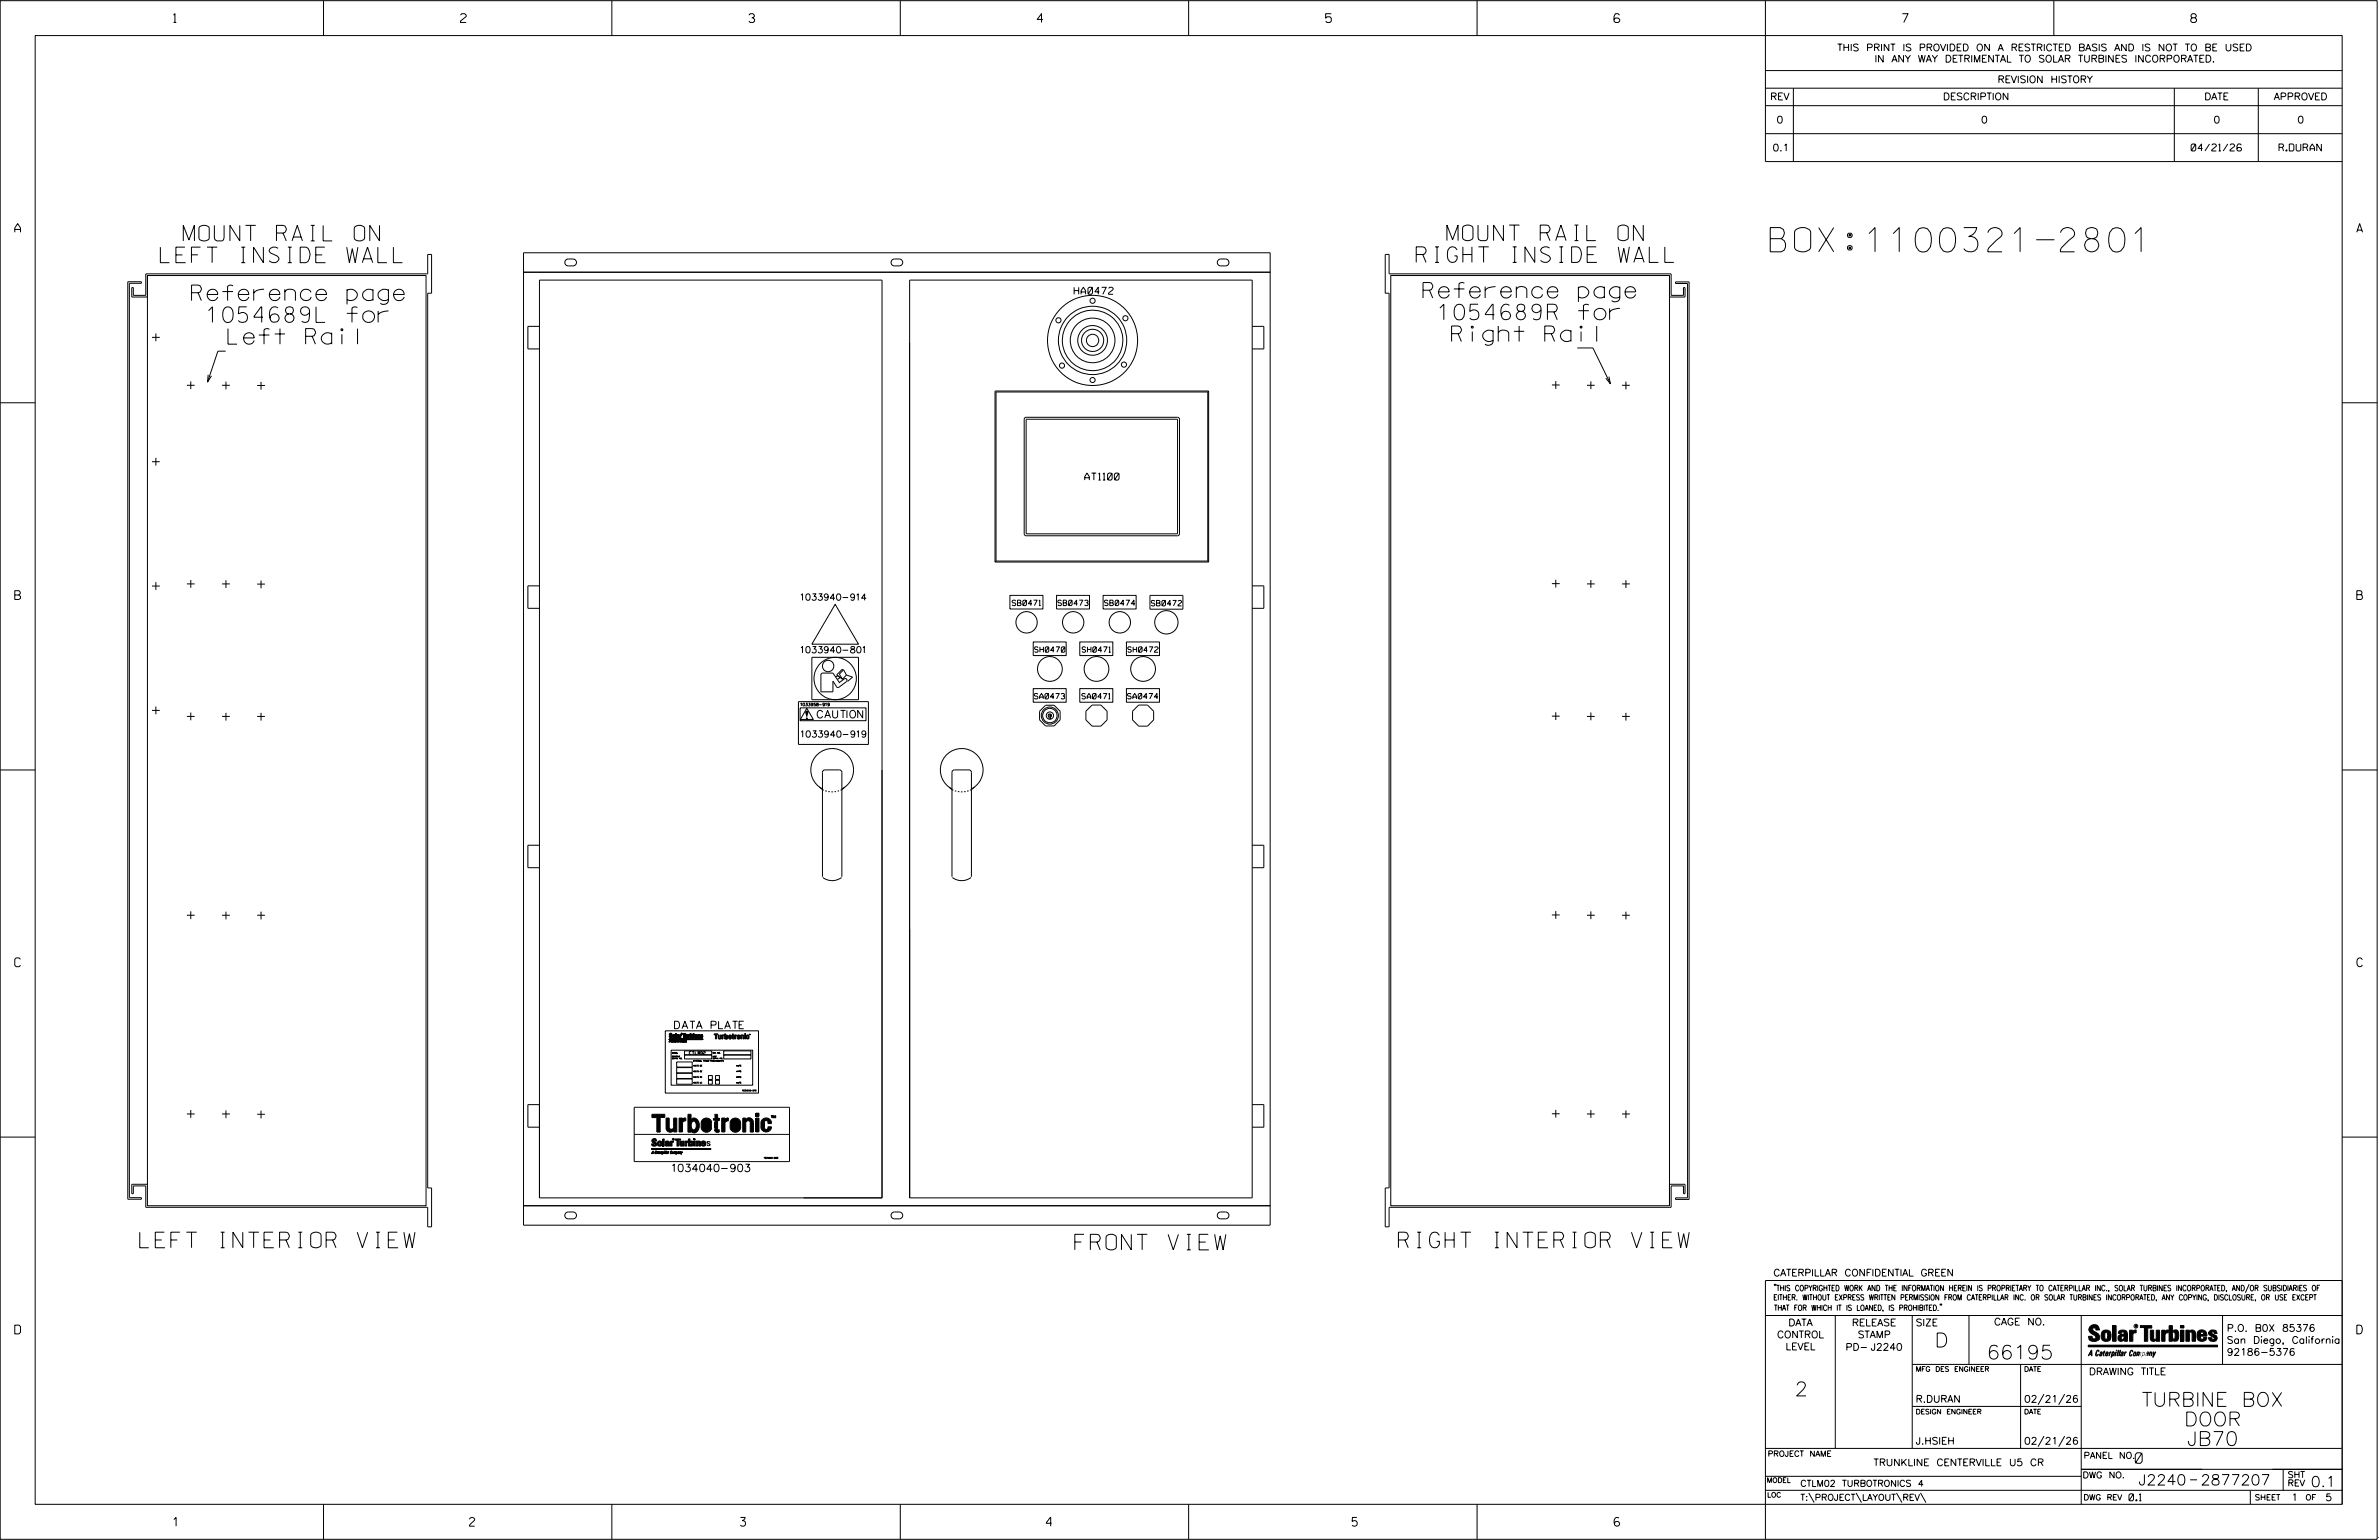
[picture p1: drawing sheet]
<svg xmlns="http://www.w3.org/2000/svg" width="864mm" height="559mm" viewBox="0 0 864 559" stroke-linecap="round" stroke-linejoin="round" font-family="sans-serif">
<defs><g id="words">
<text font-size="8.8" x="642.6" y="91.4">BOX:1100321-2801</text>
<g font-size="5.6">
<text x="66.5" y="87.4">MOUNT RAIL ON</text>
<text x="525.3" y="87.3">MOUNT RAIL ON</text>
<text x="58.2" y="95.3">LEFT INSIDE WALL</text>
<text x="514.1" y="95.2">RIGHT INSIDE WALL</text>
<text x="69.5" y="109.1">Reference page</text>
<text x="516.6" y="108.1">Reference page</text>
<text x="75.2" y="117">1054689L for</text>
<text x="522.3" y="116">1054689R for</text>
<text x="82.8" y="124.9">Left Rail</text>
<text x="527" y="123.9">Right Rail</text>
<text x="50.7" y="452.8">LEFT INTERIOR VIEW</text>
<text x="390.2" y="453.5">FRONT VIEW</text>
<text x="507.7" y="452.8">RIGHT INTERIOR VIEW</text>
</g>
<g font-size="5.1">
<text x="702.3" y="488.8">D</text>
<text x="721.2" y="493.2">66195</text>
<text x="651.5" y="506.5">2</text>
<text x="777.5" y="510.3">TURBINE BOX</text>
<text x="792.8" y="517.4">DOOR</text>
<text x="793.9" y="524.5">JB70</text>
</g>
<g font-size="3.8">
<text x="775.1" y="531">0</text>
<text x="776.3" y="538.9">J2240</text>
<text x="798.8" y="538.9">2877207</text>
<text x="838.8" y="539.5">0.1</text>
</g>
<g font-size="3.2">
<text x="63" y="8.2">1</text>
<text x="167.2" y="8.2">2</text>
<text x="271.8" y="8.2">3</text>
<text x="376.5" y="8.2">4</text>
<text x="481.2" y="8.2">5</text>
<text x="690.6" y="8.2">7</text>
<text x="795.3" y="8.2">8</text>
<text x="5.4" y="84.3">A</text>
<text x="855.5" y="84.3">A</text>
<text x="5.4" y="217.5">B</text>
<text x="855.6" y="217.5">B</text>
<text x="5.4" y="350.8">C</text>
<text x="855.6" y="350.8">C</text>
<text x="5.4" y="484">D</text>
<text x="855.6" y="484">D</text>
<text x="62.8" y="553.8">1</text>
<text x="170.4" y="553.8">2</text>
<text x="268.8" y="553.8">3</text>
<text x="379.8" y="553.8">4</text>
<text x="490.8" y="553.8">5</text>
<text x="585.9" y="553.8">6</text>
</g>
<g font-size="2.7">
<text x="296.7" y="260.5">CAUTION</text>
<text x="244.9" y="373.3">DATA PLATE</text>
<text x="244.1" y="425.2">1034040-903</text>
</g>
<g font-size="2.5">
<text x="666.9" y="18.5">THIS PRINT IS PROVIDED ON A RESTRICTED BASIS AND IS NOT TO BE USED</text>
<text x="680.5" y="22.6">IN ANY WAY DETRIMENTAL TO SOLAR TURBINES INCORPORATED.</text>
<text x="725.1" y="30">REVISION HISTORY</text>
<text x="642.6" y="36.3">REV</text>
<text x="705.3" y="36.3">DESCRIPTION</text>
<text x="800.2" y="36.3">DATE</text>
<text x="825.4" y="36.3">APPROVED</text>
<text x="644.9" y="44.7">0</text>
<text x="719.1" y="44.7">0</text>
<text x="803.5" y="44.7">0</text>
<text x="834" y="44.7">0</text>
<text x="643.5" y="54.8">0.1</text>
<text x="795.4" y="54.8">04/21/26</text>
<text x="827.3" y="54.8">R.DURAN</text>
<text x="389.9" y="106.8">HA0472</text>
<text x="393.8" y="174.2">AT1100</text>
<text x="643.8" y="463">CATERPILLAR CONFIDENTIAL GREEN</text>
<text x="645.1" y="485.5">CONTROL</text>
<text x="649.2" y="481.1">DATA</text>
<text x="672.3" y="481.1">RELEASE</text>
<text x="674.4" y="485.5">STAMP</text>
<text x="695.4" y="481.1">SIZE</text>
<text x="723.8" y="480.8">CAGE NO.</text>
<text x="808.4" y="483.1">P.O. B0X 85376</text>
<text x="648.2" y="489.8">LEVEL</text>
<text x="669.9" y="490">PD- J2240</text>
<text x="808.4" y="487.5">San Diego, California</text>
<text x="808.4" y="491.8">92186-5376</text>
<text x="758.3" y="498.9">DRAWING TITLE</text>
<text x="695.4" y="508.9">R.DURAN</text>
<text x="734.8" y="508.9">02/21/26</text>
<text x="695.4" y="524.1">J.HSIEH</text>
<text x="734.8" y="524.1">02/21/26</text>
<text x="680.1" y="531.9">TRUNKLINE CENTERVILLE U5 CR</text>
<text x="772.8" y="544.6">0.1</text>
<text x="831.8" y="544.6">1</text>
<text x="844.1" y="544.6">5</text>
</g>
<g font-size="2.3">
<text x="290.8" y="217.8">1033940-914</text>
<text x="290.8" y="236.9">1033940-801</text>
<text x="290.8" y="267.5">1033940-919</text>
<text x="756.4" y="529.2">PANEL NO.</text>
<text x="653.5" y="539.4">CTLM02 TURBOTRONICS 4</text>
<text x="756" y="536.3">DWG NO.</text>
<text x="830.4" y="539.3">REV</text>
<text x="830.4" y="536.2">SHT</text>
<text x="653.5" y="544.5">T:\PROJECT\LAYOUT\REV\</text>
</g>
<g font-size="2">
<text x="367.4" y="219.8">SB0471</text>
<text x="384" y="219.8">SB0473</text>
<text x="400.9" y="219.8">SB0474</text>
<text x="417.9" y="219.8">SB0472</text>
<text x="375.6" y="236.7">SH0470</text>
<text x="392.8" y="236.7">SH0471</text>
<text x="409.4" y="236.7">SH0472</text>
<text x="375.5" y="253.6">SA0473</text>
<text x="392.7" y="253.6">SA0471</text>
<text x="409.3" y="253.6">SA0474</text>
<text x="643.8" y="468.4">&quot;THIS COPYRIGHTED WORK AND THE INFORMATION HEREIN IS PROPRIETARY TO CATERPILLAR INC., SOLAR TURBINES INCORPORATED, AND/OR SUBSIDIARIES OF</text>
<text x="643.8" y="471.8">EITHER. WITHOUT EXPRESS WRITTEN PERMISSION FROM CATERPILLAR INC. OR SOLAR TURBINES INCORPORATED, ANY COPYING, DISCLOSURE, OR USE EXCEPT</text>
<text x="644" y="475.6">THAT FOR WHICH IT IS LOANED, IS PROHIBITED.&quot;</text>
<text x="641.7" y="528.5">PROJECT NAME</text>
<text x="756.3" y="544.3">DWG REV</text>
<text x="818.5" y="544.3">SHEET</text>
<text x="836.9" y="544.3">OF</text>
</g>
<g font-size="1.8">
<text x="695.4" y="497.6">MFG DES ENGINEER</text>
<text x="734.8" y="497.6">DATE</text>
<text x="695.4" y="513.1">DESIGN ENGINEER</text>
<text x="734.8" y="513.1">DATE</text>
<text x="641.3" y="538">MODEL</text>
<text x="641.5" y="543.3">LOC</text>
</g>
<text font-size="1.1" x="250.2" y="382.6">CTLM02</text>
<text font-size="1" x="290.6" y="256.2">1033958-919</text>
<text font-size=".9" x="775.1" y="481.7">R</text>
<g font-size=".5">
<text x="269.3" y="396">1034040-916</text>
<text x="277.2" y="420.4">1034040-903</text>
</g>
<g font-size=".4">
<text x="244" y="382.3">MODEL</text>
<text x="258.7" y="382.3">S.O. NO.</text>
<text x="258.7" y="383.5">UNIT</text>
<text x="244" y="384.3">SERIAL NO.</text>
<text x="251.7" y="385.2">EXTERNAL POWER REQUIREMENTS</text>
<text x="251.7" y="389">VOLTS DC</text>
<text x="258.7" y="384.3">SERIAL NO.</text>
<text x="267.3" y="389">AMPS</text>
<text x="251.7" y="391">VOLTS AC</text>
<text x="267.3" y="391">AMPS</text>
</g>
</g></defs>
<g fill="none" stroke="#000" stroke-width=".36">
<path d="M.1 .2h862.8v558.4h-862.8zM12.8 12.9h837.4v533h-837.4zM117.4 .2v12.7M222.1 .2v12.7M326.8 .2v12.7M431.5 .2v12.7M536.2 .2v12.7M587.9 5.5l-.5-.5h-1l-.5 1v1.7l.5 .4h1l.6-.4v-.6l-.6-.5h-1l-.5 .5M640.9 .2v58.4h209.3M745.6 .2v12.7M640.9 25.6h209.3M640.9 32h209.3"/>
<path d="M640.9 38.3h209.3M651 32v26.6M789.3 32v26.6M819.8 32v26.6M640.9 48.5h209.3M53.5 100h101.2v337.5h-101.2zM53.5 100v7.8h-5.7v-3.4h.6v2.8h4.5v-7.8h102.4v-7.1h1.4v14.1h-1.4v324.7h1.4v14.1h-1.4v-7.1h-102.4v-7.8h-4.5v2.8h-.6v-3.4h5.7M190 98.8h271.1v338.7h-271.1zM190 91.7h271.1v7.1h-271.1zM205.5 94.2l2.5-.2a1.25 1.25 0 0 1 1.3 1.2 1.25 1.25 0 0 1-1.3 1.3h-1.7a1.26 1.26 0 0 1-1.2-.9 1.26 1.26 0 0 1 .4-1.4zM324 94.2l2.4-.2a1.25 1.25 0 0 1 1.3 1.2 1.25 1.25 0 0 1-1.3 1.3h-1.7a1.26 1.26 0 0 1-1.2-.9 1.26 1.26 0 0 1 .5-1.4zM442.4 94.2l2.5-.2a1.25 1.25 0 0 1 1.2 1.2 1.25 1.25 0 0 1-1.2 1.3h-1.8a1.25 1.25 0 0 1-1.2-.9 1.25 1.25 0 0 1 .5-1.4z"/>
<path d="M504.9 100h101.1v337.5h-101.1zM46.4 102.2h4.9v.6h-4.3v331.8h4.3v.6h-4.9zM195.8 118.4h-4.2v8.2h4.2M195.8 101.6h124.4v333.1h-124.4zM330.2 101.6h124.4v333.1h-124.4zM454.6 118.4h4.2v8.2h-4.2M606 107.8h5.7v-3.4h-.6v2.8h-4.5v-7.8h-102.3v-7.1h-1.5v14.1h1.5v324.7h-1.5v14.1h1.5v-7.1h102.3v-7.8h4.5v2.8h.6v-3.4h-5.7v7.8M608.2 102.3h5v332.9h-5v-.5h4.4v-331.8h-4.4zM55.2 122.4h2.8M56.6 121v2.8M67.8 139.8h2.9M69.3 138.4v2.8"/>
<path d="M75.6 136l-.2 2.6 1.4-2.2M80.6 139.8h2.8M81.9 127.4h-2.8l-3.7 11.2M82 138.5v2.8M93.3 139.9h2.9M94.8 138.6v2.8M563.4 139.7h2.8M564.8 138.3v2.8M576.1 139.8h2.8M577.5 138.4v2.8M578.2 126.3l6.4 12.9M584.1 136.7l.5 2.5-1.7-2"/>
<path d="M588.8 139.8h2.8M590.2 138.5v2.8M.1 146.2h12.7M372 151.6l.5-.2h55l.5 .2 .2 .5v41.6l-.2 .5-.5 .2h-55l-.5-.2-.2-.5v-41.6zM372.5 152.1h55v41.6h-55zM438.4 142.2v61.4M438.4 142.2h-76.8v61.4M438.7 141.9l-.3 .3M438.7 141.9v62M438.7 141.9h-77.5v62M850.2 146.2h12.7M55.2 167.5h2.8"/>
<path d="M56.6 166.1v2.8M55.2 212.7h2.8M56.6 211.2v2.9M67.8 211.9h2.9M69.3 210.5v2.8M80.6 211.9h2.8M82 210.5v2.9M93.3 211.9h2.9M94.8 210.6v2.9M195.8 212.6h-4.2v8.1h4.2M303.2 219.3l8.4 14.5h-16.9zM361.2 203.9h77.5"/>
<path d="M361.6 203.6l-.4 .3M361.6 203.6h76.8M366.6 216h12v5h-12zM383.5 216h12v5h-12zM400.4 216h12v5h-12zM417.4 216h12v5.1h-12zM438.4 203.6l.3 .3M454.6 212.6h4.2v8.1h-4.2M563.4 211.8h2.8M564.8 210.4v2.8M576.1 211.9h2.8M577.5 210.5v2.8"/>
<path d="M588.8 211.9h2.8M590.2 210.5v2.9M294.7 238.5h16.9v15.4h-16.9zM375.1 232.9h11.9v5h-11.9zM392 232.9h12v5h-12zM408.9 232.9h12v5h-12zM55.2 257.8h2.8M56.6 256.4v2.8M67.8 260h2.9M69.3 258.6v2.8M80.6 260h2.8M82 258.7v2.8"/>
<path d="M93.3 260h2.9M94.8 258.7v2.8M289.8 254.6h25.4v15.5h-25.4zM290.4 256.9h24v4.6h-24zM292.9 257l2.3 4.1h-4.7zM293.3 258.6l-.8 .5M303.4 245.5l.7-.3 .9 .7-1 .6M304.7 247.6l1.6-1.1a.64 .64 0 0 1 1-.1 .64 .64 0 0 1-.1 1l-3.1 2.1-1.7-2.3v3.8h-4.4v-6l.4-.7 4-.1 2.4 3.7M305.8 246.5l.4 .1M306.1 243.2l-.3-.4-2.1 2.1 2.1 1.6M307.3 244.9l-1.1-1.9-1.5 1.6 1.1 1.9M307.3 244.9l2.2 .8-1.8 1.6"/>
<path d="M307.3 244.9l-1.5 1.6M375.1 249.9h11.9v4.9h-11.9zM380.9 259.1v1.8M381.4 259.1v1.8M392 249.9h12v4.9h-12zM408.9 249.9h12v4.9h-12zM563.4 259.9h2.8M564.8 258.4v2.9M576.1 260h2.8M577.5 258.6v2.8M588.8 260h2.8M590.2 258.7v2.8"/>
<path d="M.1 279.4h12.7M292.7 260.7v.1M292.8 260.6l.3 .2M292.8 260.7l.1 .1M292.8 260.7v.1M292.9 260.6l-.2 .2M292.9 260.6v.1M292.9 260.6h.1M292.9 260.6l-.1 .2-.1-.1 .2 .1M292.9 260.6l-.2 .1M293 260.6l.1 .1M293 260.8h.1"/>
<path d="M293.1 260.6l-.3 .2 .3-.2M293.1 260.7h.1M293.1 260.6h.1M293.1 260.7l-.1 .1M293.1 260.7l-.2 .1M380.9 260.2a.64 .64 0 0 1-.3-.9 .64 .64 0 0 1 1 0 .64 .64 0 0 1-.2 .9M850.2 279.4h12.7M297.5 285.6l1.5 1.1M299.6 286.9l.5 .2M300.7 287.2l.5 .1M301.8 287.3h.6M303.5 287.2l-.6 .1"/>
<path d="M304.6 286.9l-.5 .2M305.6 286.3a7.8 7.8 0 0 0 2.5-11.8 7.8 7.8 0 0 0-12 0 7.8 7.8 0 0 0 2.5 11.8M306.7 285.6l-1.6 1.1M344.5 285.6l1.6 1.1M346.6 286.9l.5 .2M347.7 287.2l.6 .1M348.8 287.3h.6M350.5 287.2l-.5 .1M351.6 286.9l-.6 .2M352.6 286.3a7.8 7.8 0 0 0 2.5-11.8 7.8 7.8 0 0 0-12 0 7.8 7.8 0 0 0 2.5 11.8M353.7 285.6l-1.6 1.1M195.8 306.7h-4.2v8.2h4.2"/>
<path d="M298.6 318.1v-37.9l.2-.6 .6-.2h5.3l.7 .2 .2 .6v37.9M298.7 318.4a5.6 5.6 0 0 0 6.8 0M345.6 318.1v-37.9l.2-.6 .7-.2h5.3l.6 .2 .2 .6v37.9M345.7 318.4a5.6 5.6 0 0 0 6.8 0M454.6 306.7h4.2v8.2h-4.2M67.8 332.1h2.9M69.3 330.7v2.8M80.6 332.1h2.8M82 330.8v2.8M93.3 332.1h2.9M94.8 330.8v2.8M563.4 332h2.8"/>
<path d="M564.8 330.6v2.8M576.1 332.1h2.8M577.5 330.7v2.8M588.8 332.1h2.8M590.2 330.8v2.8M241.5 374.1h33.8v22.5h-33.8zM242.9 377l12.2 .2zM242.9 377.1h12.2M243.1 375.1h.8l.1 .3-.5-.2-.2 .2 .6 .4-.1 .6-.8-.1-.1-.3 .6 .3 .1-.2-.6-.5zM243.1 377.5l.1 .6h-.3zM243.2 377.6l-.2 .3zM243.2 377.5v.5h-.3z"/>
<path d="M243.2 377.5l-.2 .4zM244.1 378h.1M244.2 377.9h.1M244 377.7l.1 .4h-.2zM244.4 377.6l-.1 .5zM244.4 377.6v.4zM244.6 376.5l.5-.6-.1-.3-.4-.2 .2 .5-.3 .5v-.9l.5 .1v.4l-.1 .4-.4 .2M244.5 377.9h.1M244.6 377.8h.1M244.6 377.7v.4zM244.9 377.7l-.1 .4zM244.9 377.6l-.1 .4z"/>
<path d="M245.1 377.7l.2 .3-.3 .2zM245.1 377.8v.3zM245.2 377.6l.2 .3-.4 .3zM245.2 375.1h.3v1.4h-.3zM245.2 377.8v.2zM245.2 375h.3v1.4h-.3zM245.5 377.7l-.1 .4zM245.5 377.6l-.1 .4zM245.5 377.6h.1M245.6 377.5h.1M245.7 376v.3l.5 .2h-.4l-.1-.4 .6-.2-.3 .3 .1 .2 .2-.2-.3-.1 .3-.3zM245.7 377.5l-.1 .6z"/>
<path d="M245.7 377.5l-.1 .5zM245.9 375.5h.6l.1 .9h-.3v-.8l-.6 .1zM245.9 377.5l-.2 .6zM245.9 377.5l-.1 .5zM246 378l.1-.1zM246 377.9l.2-.1zM246 377.7v.4zM246.1 377.6l-.1 .4zM246.2 375.9v-.2l-.5-.1h.8l.1 .9h-.3v-.6M246.3 377.7l-.1 .4zM246.4 377.6l-.1 .4zM246.8 375.5h.6l-.3 1h-.3z"/>
<path d="M246.8 375.4h.6l-.3 1h-.3zM246.9 377.6l-.1 .5zM246.9 377.5l.2 .1-.2-.1v.5zM247.2 377.8v.3zM247.3 377.7v.3zM247.3 374.9h.2v.3h-.2zM247.3 375v.1M247.4 375l.1 .1M247.5 377.7l.4 .1-.1 .3v-.3l-.4 .3zM247.6 377.6l.3 .1-.1 .3v-.3l-.3 .3zM247.8 375.1h1v.2h-.3v1.2h-.4v-1.2h-.3zM247.8 375h1.1v.2h-.4v1.2h-.3v-1.2h-.4z"/>
<path d="M248 377.7l.2 .2-.3 .3zM248.1 377.8l-.1 .3zM248.1 377.6l.1 .3-.3 .3zM248.1 377.7v.3zM248.3 378l.2-.1zM248.4 377.9l.1-.1zM248.4 377.7l.1 .4h-.2zM248.4 377.6l.1 .4h-.2zM248.7 375.5h.3l.2 .9 .1-.9h.3v1h-.8zM248.7 377.7l.1 .4v-.3l-.2 .3zM248.7 377.6l.1 .4v-.3l-.2 .3zM248.7 375.4h.4l.1 .9 .1-.9h.4v1h-.9z"/>
<path d="M249 377.7l.1 .3 .1-.3-.3 .5zM249 377.6l.1 .4 .2-.4-.3 .6zM249.8 375.5h.6l-.3 1h-.3zM249.8 375.4h.6l-.2 1h-.4zM250.5 375.1h.3v1.4h-.3zM250.5 375h.4v1.4h-.4zM250.8 375.6h.6l-.1 .9-.5-.1v-.3l.3 .2v-.6l-.3 .1zM250.9 375.5l.5 .1-.1 .8-.4-.1v-.2l.2 .1v-.5h-.2zM251.6 375.5h.3v1h-.3zM251.6 375.1l.3 .2zM251.6 375.4h.4v1h-.4zM251.6 375l.4 .2z"/>
<path d="M252.1 375.5l.9 .1v.9h-.3l-.1-.9-.2 .9h-.3zM252.1 375.4l.9 .1v.9h-.3v-.8h-.3v.8h-.3zM253.2 375.6l.4-.1-.1 .8 .6-.1a.53 .53 0 0 1-.8 .3 .53 .53 0 0 1-.1-.9zM253.2 375.6l.4-.2v.9l.5-.2a.53 .53 0 0 1-.8 .3 .53 .53 0 0 1-.1-.8zM253.6 375.5l.4 .1 .1 .5h-.7l.4-.2zM253.6 375.4l.4 .2 .1 .4h-.6l.3-.2zM254.2 375.6h.8l.1 .2-.6-.1 .6 .5a.46 .46 0 0 1-.5 .4 .46 .46 0 0 1-.4-.4l.6 .1zM254.3 375.6l.7-.1 .1 .2h-.5l.5 .5a.46 .46 0 0 1-.4 .3 .46 .46 0 0 1-.5-.4l.6 .1zM259.2 375.1h1.4v.4h-.5v1.5h-.4v-1.5h-.5zM260.4 375.1l-.7 .7M260.7 375.5h.4l.1 1.2 .3-.1v-1.1h.4v1.5l-1.1-.1zM261.4 376.7h-.1"/>
<path d="M262.1 375.5h.7l-.3 .5v1h-.4zM263 375.1h.4v.6a.71 .71 0 0 1 .9 .5 .71 .71 0 0 1-.5 .9l-.8-.1zM263.4 376.9v.1M264.6 375.7l.4-.2 .5 .2 .1 .9-.3 .4-.7-.2zM265.2 376h.1M265.2 376.6h.1M265.2 376h-.4v.6h.4M265.2 376v.6M265.9 375.1h.3l.2 .4-.2 1.5-.3-.1-.2-1.1zM266.6 375.5h.8v.3l-.4 .2v1h-.4zM267.7 375.7l.4-.2 .6 .5v.6l-.3 .4-.7-.2zM268.3 376h-.4l.1 .7 .3-.1"/>
<path d="M268.3 376v.6M268.3 376h.1M268.3 376.6h.1M268.9 375.5l1 .2 .1 1.3h-.3v-1l-.2-.2-.3 .3v.9h-.3zM270 376h.1M270.3 375.5h.3v1.5h-.3zM270.3 375h.3v.4h-.3zM270.4 375.5l-.1 .2M270.8 376.6h.1M271 375.7l.4-.2 .4 .2 .2 .4h-.4l-.2-.3-.2 .2 .1 .7 .7-.3-.4 .6h-.4l-.4-.4zM271.3 377h.1M271.4 377h.1"/>
<path d="M271.6 376.6h.1M272 375.3v.2l.1-.2M272.2 375.2v.3h.2v-.3l-.1 .3-.4-.2 .4 .2M272.3 375.3v.2M243.6 381.1h29.6v12.7h-29.6zM244.4 383.2h-.3l.1 .4 .2-.1M245.3 383.1v.5l-.3-.5v.5M245.6 391.5h5.7v1.9h-5.7zM245.6 389.5h5.7v1.8h-5.7zM245.6 387.4h5.7v1.9h-5.7zM245.6 385.3h5.7v1.9h-5.7zM245.7 383.2h-.3l.3 .2-.3 .1"/>
<path d="M246.3 383.1v.5h.2M246.6 383.3h.2M246.9 383.1h-.3v.5h.3M248.5 381.3h9.9v1.4h-9.9zM248.5 382.8h9.9v1.4h-9.9zM251.7 386.5l.2 .4 .1-.4M251.7 392.6l.2 .5 .1-.5M252.6 386.5v.4h.2M252.6 392.6v.5h.2M252.9 386.5h.3M252.9 392.6h.3M253 386.5v.4"/>
<path d="M253 392.6v.5M253.5 386.5h-.2l.2 .3-.2 .1M253.5 392.7h-.2l.2 .3h-.2M254.1 393.1l.1-.5 .2 .5M254.1 393h.2M254.1 386.5l.3 .1-.1 .3zM254.8 392.7l-.3 .1 .3 .2M254.8 386.6h-.3l.1 .3 .2-.1M257.2 392h1.4v1.4h-1.4zM257.2 390.3h1.4v1.4h-1.4zM259.8 392h1.4v1.4h-1.4zM259.8 390.3h1.4v1.4h-1.4z"/>
<path d="M262.7 381.3h9.9v1.4h-9.9zM262.7 382.8h9.9v1.4h-9.9zM267.4 386.9l.1-.4 .2 .4M267.4 393.1l.1-.5 .2 .5M267.4 393h.2M267.4 386.8h.2M267.8 386.9v-.4l.2 .4 .1-.4v.4M267.8 393.1v-.5l.2 .5 .1-.5v.5M268.3 386.7l.3-.2h-.3v.4M268.3 392.9l.3-.2-.3-.1v.5M269 386.5h-.3l.3 .4h-.3M269 392.7h-.3l.3 .3h-.3"/>
<path d="M.1 412.6h12.7M67.8 404.2h2.9M69.3 402.8v2.8M80.6 404.2h2.8M82 402.9v2.8M93.3 404.3h2.9M94.8 403v2.8M195.8 400.8h-4.2v8.2h4.2M230.2 411.6h56.4M230.2 401.8h56.4v19.7h-56.4zM236.5 416.8h21.5v.3h-21.5zM236.5 416.9h21.5"/>
<path d="M236.6 404.3h4.7v1.2h-1.7v5.3h-1.2v-5.3h-1.8zM236.8 413.5a.98 .98 0 0 1 1.4-.1l.2 .6-1.1-.3a.93 .93 0 0 0 .9 1l.2 .4a.96 .96 0 0 1-.9 .8 .96 .96 0 0 1-1-.8h.6l.4 .4 .3-.3-.2-.3a1.01 1.01 0 0 1-.8-1.4zM237 417.8v.5h-.3zM237 417.7l.1 .9-.1-.2-.5 .2zM237.9 417.8h.4h-.4l-.1 .7 .4-.1-.3 .2zM238.5 418.3v.3zM238.5 418l.3 .1-.3 .5-.1-.3 .4-.2zM238.7 404.3l-1.2 1.2M239 417.9h.3l-.2 .7zM239.5 415.6l.2-.7-.2-.9 .7 .3 .1 .6-.1 .7-.7 .3M239.5 418l.4 .1-.4 .2v.3l.3-.2-.3 .2zM239.5 418.1l.2 .2z"/>
<path d="M239.6 410.5l-.3 .3M240.1 417.9h.2l-.4 .7zM240.5 417.9l.4 .1-.1 .4-.5 .5zM240.6 413.3h.5v2.6h-.5zM240.6 418l.2 .1-.2 .5zM241.1 417.9l-.2 .7zM241.2 417.8h.1M241.5 417.7l-.2 .9zM241.8 405.7h1.1v3.2a.82 .82 0 0 0 .9 .9 .82 .82 0 0 0 .7-1v-3.1h1.2v5h-1.2v-.7a1.45 1.45 0 0 1-1.7 .8 1.45 1.45 0 0 1-1-1.6zM241.8 417.7l-.2 .9zM242 418.3v.3zM242 418l.3 .1-.1 .5h-.2l-.1-.2 .4-.2z"/>
<path d="M242.5 415.3l-.1 .2h-.4l.5-.8-.7 .1-.4 .8 .6 .3 .5-.3M242.5 414.7v1.2h.5v-1.3a.79 .79 0 0 0-.8-.6 .79 .79 0 0 0-.7 .6h.5l.3-.3 .2 .4M242.6 417.9h.3l-.5 .7zM243.4 414.1h.5v.2l.5-.3v.5l-.4 .1-.1 1.3h-.5zM243.5 417.8h.4l-.3 .1-.2 .6 .4-.1-.3 .2zM244.2 418.1h.2l-.2 .5zM244.3 413.4l.3-.2h-.3v.4M244.4 413.4l.2 .2M244.7 417.9l.6 .1-.1 .6v-.6l-.3 .6v-.6l-.4 .6zM245.1 413.3h2v.4h-.7v2.2h-.7v-2.2h-.6zM245.6 417.9l.3 .3-.5 .7zM245.7 418l-.1 .6z"/>
<path d="M246.2 418.3v.3zM246.2 418l.3 .1-.1 .5h-.3l-.1-.2 .4-.2zM246.5 405.7h1.3v.5l.5-.5h.7v1l-.8 .1-.4 .6v3.3h-1.3zM246.8 417.9l.3 .1-.1 .6-.1-.6-.3 .6zM246.8 414.1h.6l.2 1.5 .2-1.5h.6v1.8l-1.5-.1zM247.3 417.9l.1 .6 .3-.6-.5 1zM247.8 409.4l-1.3 1.3M248.7 414.1h.5v.2l.6-.3v.5l-.5 .2v1.2h-.6zM249.7 404.3h1.2v2.1a1.63 1.63 0 0 1 1.9-.5 1.63 1.63 0 0 1 1 1.7 2.65 2.65 0 0 1-1.9 3.5l-1-.6v.3h-1.2zM249.9 413.3h.6v2.6h-.6zM250.5 414.2l.7-.2 .3 .3-.2 1.5-.9-.2 .1-.4 .2 .4 .2-.2v-.5l-.2-.6-.2 .3zM251.4 407a1.19 1.19 0 0 1 1.2 .4 1.19 1.19 0 0 1 .1 1.3 .97 .97 0 0 1-.9 1.3 .97 .97 0 0 1-.9-1.3l.1-.9z"/>
<path d="M251.8 413.3h.6v.4h-.6zM251.8 414.1h.6v1.8h-.6zM252.7 414.1h1.4l.2 1.8h-.6l-.1-1.6-.3 .1v1.5h-.6zM254.8 414.2l.5-.2 .1 .3a.68 .68 0 0 0 .2 1.2v-.2h.6a.94 .94 0 0 1-1.5 .4 .94 .94 0 0 1 .1-1.5zM255.3 414a.83 .83 0 0 1 .9 1h-1.1v-.2h.5zM258.1 407.1v2.2M258.4 407.1a2 2 0 0 0-1.9-1.4 2 2 0 0 0-2 1.4v2.3a1.99 1.99 0 0 0 2 1.4 1.99 1.99 0 0 0 1.9-1.4M259.4 404.4h1.1v1.3h.6v.9h-.6v3l.6 .3v.9a1.15 1.15 0 0 1-1.7-1M259.4 407.1v2.2M262 405.7h1.2v.5l.5-.5h.7v1l-.7 .2-.5 .5v3.3h-1.2zM265.6 406.3a1.97 1.97 0 0 1 3.3 .8v2.3a1.97 1.97 0 0 1-2 1.4 1.97 1.97 0 0 1-1.9-1.4v-2.3zM266.6 406.7h.7l.3 .4v2.2l-.6 .6-.7-.6z"/>
<path d="M269.6 405.7h1.1v.7a1.48 1.48 0 0 1 1.8-.7 1.48 1.48 0 0 1 1 1.6v3.5h-1.2v-3.6a.85 .85 0 0 0-1-.5 .85 .85 0 0 0-.6 .9v3.2h-1.1zM273.5 407.2h.1M274.4 405.7h1.1v5h-1.1zM274.4 403.9h1.1v1.2h-1.1zM274.5 403.9l-.1 .1M275.5 410l-.7 .7M276.2 409.4h.1M277.9 410.7h.1M278.1 410.7h.1M278.8 409.3v-.4h1.2a1.95 1.95 0 0 1-1.7 1.8 1.95 1.95 0 0 1-2.1-1.3M278.8 409.3a.62 .62 0 0 1-.7 .6 .62 .62 0 0 1-.6-.6v-2.1a.62 .62 0 0 1 .6-.7 .62 .62 0 0 1 .7 .7v.5h1.2a1.93 1.93 0 0 0-1.6-2 1.93 1.93 0 0 0-2.2 1.4v2.3M278.8 409.3h.1"/>
<path d="M279.9 404.8h.7l-.2 .1v.8l-.2-.8zM280.4 405.2l-.2 .1M280.7 404.8h.3l.2 .6 .1-.6h.3v.9l-.2-.7-.2 .7-.3-.7-.2 .7zM280.8 404.8h-.1M454.6 400.8h4.2v8.2h-4.2M563.4 404.1h2.8M564.8 402.7v2.8M576.1 404.2h2.8M577.5 402.8v2.8M588.8 404.2h2.8M590.2 402.9v2.8M850.2 412.6h12.7"/>
<path d="M190 437.5h271.1v7.1h-271.1zM205.5 440l2.5-.2a1.25 1.25 0 0 1 1.3 1.2 1.25 1.25 0 0 1-1.3 1.3h-1.7a1.26 1.26 0 0 1-1.2-.9 1.26 1.26 0 0 1 .4-1.4zM324 440l2.4-.2a1.25 1.25 0 0 1 1.3 1.2 1.25 1.25 0 0 1-1.3 1.3h-1.7a1.26 1.26 0 0 1-1.2-.9 1.26 1.26 0 0 1 .5-1.4zM442.4 440l2.5-.2a1.25 1.25 0 0 1 1.2 1.2 1.25 1.25 0 0 1-1.2 1.3h-1.8a1.25 1.25 0 0 1-1.2-.9 1.25 1.25 0 0 1 .5-1.4zM640.9 477.3h209.3M644.2 466.1l-.1 .4M644.7 466.1l-.2 .4M666.2 477.3v48.3M694.2 477.3v48.3M704.4 473.3l-.1 .4M704.8 473.3l-.1 .4M714.8 477.3v17.8"/>
<path d="M755.5 477.3v68.6M806.8 477.3v17.8M816.5 466l-1.4 3.1M850.2 464.6h-209.3v94M850.2 464.8v81.1M694.2 495.1h156M733.5 495.1v30.5M758.6 481.4a2.02 2.02 0 0 1 3.1-.1l.5 1.3h-1.3l-.2-.6-.4-.2-.6 .1-.1 .4 .4 .7a2.46 2.46 0 0 1 2.2 2.9 2.83 2.83 0 0 1-3.8 .3l-.3-1.3h1.3l.2 .7 .6 .3 .5-.2 .2-.5-.4-.6-1.9-1.2-.4-.9zM759.2 491.3h-.7l.7-1.2v1.9h.2l-.1-2.1-1.3 2.1 .5-.5h.7M761.3 490l.3-.2 .4 .3-.1 .3-.3-.4-.4 .3-.3 1.6h.4l.4-.5-.3 .6-.4 .1-.3-.4zM762.6 490.6l.5-.1-.1 1.4h-.9a.74 .74 0 0 1 .9-.8l-.3 .7-.5 .1 .2-.5 .6-.2v-.5l-.7 .2zM763 483.2a2.17 2.17 0 0 1 3.1 0l.3 1.4-.3 1.5a2.17 2.17 0 0 1-3.1 0l-.3-1.5z"/>
<path d="M763.6 490.5l.4-.4 .2 .6h-.3l-.3 .9 .2 .4-.3-.1zM764.1 483.7l.5-.4 .4 .3v2.2l-.4 .2-.5-.2zM764.6 491.1l.6 .2v-.7l-.4-.1-.4 .6-.1 .8h.6M764.6 491.1l-.1 .8h.4M764.6 482.6v.8M764.8 490.7l.4 .1v.3h-.6zM765 491.5l-.1 .4zM766 490.5l-.5 1.5zM766 490.8l.4-.3-.4 .4M766.9 481h1.3v5.7h-1.3zM767 490.8l.5 .1-.3 .8-.4 .2zM767.3 490.5h-.5l-.5 2"/>
<path d="M767.3 490.5a.8 .8 0 0 1 .2 1 .8 .8 0 0 1-.9 .4l-.1 .6M767.3 490.5l-.1 .2M768.1 490.5l-.4 1.5zM768.2 489.9h.3l-.1 .2h-.2zM769 489.9l-.5 2.1zM769.7 489.9l-.6 2.1zM770.1 491.4l.5-.3-.5 .8zM770.4 491.9h.1M770.6 491.1l.1-.4-.7 .2 .1-.3 .6-.1 .2 .3-.5 1.1M770.6 491.1a.74 .74 0 0 0-.8 .8h.6M771 484.8h-.7l-.3 .6 .4 .7 .5-.3 .1-2.4h-.8l-.1 .4h-1.2a1.71 1.71 0 0 1 1.8-1.3 1.71 1.71 0 0 1 1.6 1.4v2.8h-1.1l-.1-.6M771 484.2l-1.5 .1a1.41 1.41 0 0 0 0 2.4l.5 .1 1.1-.7"/>
<path d="M771.2 486.1h-.1M771.4 490.5l.1 .3 .4-.3-.9 1.5zM771.5 490.8h.1M773 482.7h1.2v.5l.5-.5 .7-.1v1h-.6l-.5 .4-.1 2.7h-1.2zM773.3 490.3l.6-.4 .4 .2-.1 .4-.3-.4a1.28 1.28 0 0 0-.5 1.8l.6-.4-.1 .4-.8 .1zM774.7 490.8l.5-.3a.88 .88 0 0 1 .2 .9 .88 .88 0 0 1-.7 .7l-.2-.2zM774.8 490.9h.5l-.3 1h-.3l-.2-.2zM775.2 490.5l-.1 .2M776.8 481h4.3v.9h-1.5v4.8h-1.3M776.8 490.6l-.8 .2v-.3l-.4 1.5 .8-1.3v1.3l.3-1.2M779.3 491.1h.4M779.6 490.5h.3l-.3 1.4"/>
<path d="M779.6 490.7h.2l-.1 .4M779.7 491.1l-.1 .4M779.7 491.1l-.4 .2M780.1 492l.4-1.5 .1 .3 .3-.3 .3 .2-.3 1.3v-1.3l-.7 1.3M780.6 482.7h1.2v2.7l.1 .4 .4 .3 .4-.7v-2.7h1.2l.1 4h-1.3v-.5l-1.1 .6-.7-.3-.3-.7zM781.6 492.5l1-2-.8 1.3-.2-1.3-.2 2M784.7 482.7h1.2v.5l.5-.5 .7-.1v1h-.5l-.6 .4-.1 2.7h-1.2zM787.4 481h1.2v2a1.4 1.4 0 0 1 2.2 .2l.1 1.4-.4 1.9-1.5 .1-.4-.5v-1l.5 .9 .5-.3v-2.1l-.5-.4-.5 .7v2.8h-1.2zM791.5 482.7h1.3v4h-1.3zM791.5 481h1.3v.9h-1.3zM793.5 482.7h1.3v.4l.7-.5 1.1 .2 .4 .6v3.3h-1.2l-.3-3.4-.7 .2v3.2h-1.3zM794.8 483.1h.1"/>
<path d="M797.7 483.2a1.92 1.92 0 0 1 2.4-.5 1.92 1.92 0 0 1 1 2.1h-2.3v.8l.6 .5 .5-.3v-.5h1.2a1.83 1.83 0 0 1-2.1 1.4 1.83 1.83 0 0 1-1.5-2.1zM798.8 484.2v.6M799.1 483.4h.6l.2 .8h-1.1zM804.6 482.9a1.84 1.84 0 0 0-2.9 .8 3.3 3.3 0 0 0 2.2 1.9l-.5 .5-.4-.3-.1-.4h-1.2l.1 .6a1.92 1.92 0 0 0 2.9 .4M804.9 483.8h-1.2l-.2-.6-.5 .1-.1 .3 .1 .3 1.8 .9M805.1 488.1h-47.1v.6h47.1M694.2 510.3h61.3M742 505.8l-2.2 3.9M749.5 505.8l-2.2 3.9M640.9 525.6h209.2M640.9 535.7h114.6M742 521.1l-2.2 3.8"/>
<path d="M749.5 521.1l-2.2 3.8M755.5 533.2h94.7M795 537h2.6M828.8 533.2v7.6M117.4 545.9v12.7M222.1 545.9v12.7M326.8 545.9v12.7M431.5 545.9v12.7M536.2 545.9v12.7M640.9 540.8h209.3M656.6 541.7l2 3.5M673.8 541.7l1.9 3.5"/>
<path d="M688.4 541.7l2 3.5M697.2 541.7l1.9 3.5M816.9 541v4.9M863.5 558h.1"/>
<circle cx="384.2" cy="116.2" r=".93"/>
<circle cx="396.6" cy="109.1" r=".93"/>
<circle cx="408.5" cy="115.5" r=".93"/>
<circle cx="385.5" cy="132.7" r=".93"/>
<circle cx="396.6" cy="123.5" r="16.4"/>
<circle cx="396.6" cy="123.5" r="11"/>
<circle cx="396.6" cy="123.5" r="8.1"/>
<circle cx="396.6" cy="123.5" r="5.4"/>
<circle cx="396.6" cy="137.9" r=".93"/>
<circle cx="396.6" cy="123.5" r="2.23"/>
<circle cx="396.6" cy="123.5" r="12.4"/>
<circle cx="396.6" cy="123.5" r="4"/>
<circle cx="408" cy="132.3" r=".93"/>
<circle cx="372.6" cy="225.8" r="3.9"/>
<circle cx="389.6" cy="225.8" r="3.9"/>
<circle cx="406.5" cy="225.8" r="3.9"/>
<circle cx="423.4" cy="225.8" r="4.2"/>
<circle cx="300.6" cy="241.7" r="2.07"/>
<circle cx="303.2" cy="246.2" r="7.7"/>
<circle cx="381.1" cy="259.7" r="4.1"/>
<circle cx="381.1" cy="259.7" r="2.61"/>
<circle cx="381.1" cy="259.7" r="3.1"/>
<circle cx="381.1" cy="259.7" r="1.32"/>
<circle cx="381.1" cy="242.7" r="4.5"/>
<circle cx="398" cy="242.7" r="4.5"/>
<circle cx="398" cy="259.7" r="4.2"/>
<circle cx="415" cy="259.7" r="4.2"/>
<circle cx="415" cy="242.7" r="4.5"/>
<circle cx="243.8" cy="377.8" r=".24"/>
<circle cx="247.2" cy="377.9" r=".18"/>
<circle cx="263.7" cy="376.4" r=".4"/>
<circle cx="244.7" cy="383.3" r=".21"/>
<circle cx="246" cy="383.3" r=".21"/>
<circle cx="252.3" cy="386.7" r=".21"/>
<circle cx="252.3" cy="392.8" r=".21"/>
<circle cx="244.2" cy="418.3" r=".31"/>
<circle cx="244.4" cy="413.4" r=".34"/>
<circle cx="775.4" cy="481.2" r=".69"/>
</g>
<g fill="#000">
<path d="M245.2 375h.3v1.4h-.3zM245.5 377.6l-.1 .4zM245.7 377.5l-.1 .5zM245.9 377.5l-.1 .5zM251.6 375.4h.4v1h-.4zM251.6 375l.4 .2zM270.3 375.5h.3v1.5h-.3zM270.3 375h.3v.4h-.3zM240.6 413.3h.5v2.6h-.5zM241.1 417.9l-.2 .7zM241.5 417.7l-.2 .9zM241.8 417.7l-.2 .9z"/>
<path d="M251.8 414.1h.6v1.8h-.6zM251.8 413.3h.6v.4h-.6zM274.4 405.7h1.1v5h-1.1zM274.4 403.9h1.1v1.2h-1.1zM768.1 490.5l-.4 1.5zM768.2 489.9h.3l-.1 .2h-.2zM769 489.9l-.5 2.1zM769.7 489.9l-.6 2.1zM791.5 481h1.3v.9h-1.3zM791.5 482.7h1.3v4h-1.3zM758 488.1h47.1v.6h-47.1z"/>
<path d="M292.5 258l.5-.1 .4 .3-.5 2.1-.6-1.8z" fill-rule="evenodd"/>
<path d="M243.2 377.5l-.3 .5h.3zM243.2 377.5l-.2 .4z" fill-rule="evenodd"/>
<path d="M243.1 375.1h.8l.1 .3-.5-.2-.2 .2 .6 .4-.1 .6-.8-.1-.1-.3 .6 .3 .1-.2-.6-.5z" fill-rule="evenodd"/>
<path d="M243.7 377.5l.2 .1h-.2v.4z" fill-rule="evenodd"/>
<path d="M244.1 377.6l-.2 .4h.3z" fill-rule="evenodd"/>
<path d="M244.4 377.6v.4z" fill-rule="evenodd"/>
<path d="M244.6 377.7v.3z" fill-rule="evenodd"/>
<path d="M244.2 375.6l.4-.2v.9v-.9l.4 .2-.2 .8-.6-.1z" fill-rule="evenodd"/>
<path d="M244.9 377.6l-.1 .4z" fill-rule="evenodd"/>
<path d="M245.2 377.6l-.2 .6 .4-.3zM245.2 377.7v.3z" fill-rule="evenodd"/>
<path d="M245.7 376l.6-.2-.3 .3 .3 .2-.4 .1z" fill-rule="evenodd"/>
<path d="M246.1 377.6l-.1 .4zM246 377.9l.2-.1z" fill-rule="evenodd"/>
<path d="M245.9 375.5h.6l.1 .9h-.3v-.8l-.6 .1z" fill-rule="evenodd"/>
<path d="M246.4 377.6l-.1 .4z" fill-rule="evenodd"/>
<path d="M246.8 375.4h.6l-.3 1h-.3z" fill-rule="evenodd"/>
<path d="M246.9 377.6l.2-.1-.3 .3 .2 .2h-.2z" fill-rule="evenodd"/>
<path d="M247.2 377.7v.3l.2-.3zM247.3 377.7v.3z" fill-rule="evenodd"/>
<path d="M247.6 377.6l.3 .1-.1 .3v-.3l-.3 .3z" fill-rule="evenodd"/>
<path d="M248.1 377.6l-.2 .6 .3-.3zM248.1 377.7v.3z" fill-rule="evenodd"/>
<path d="M247.8 375h1.1v.2h-.4v1.2h-.3v-1.2h-.4z" fill-rule="evenodd"/>
<path d="M248.4 377.6l-.1 .4h.2zM248.4 377.9l.1-.1z" fill-rule="evenodd"/>
<path d="M248.7 375.4h.4l.1 .9 .1-.9h.4v1h-.9z" fill-rule="evenodd"/>
<path d="M248.7 377.6l.1 .4v-.3l-.2 .3z" fill-rule="evenodd"/>
<path d="M249 377.6l.1 .4 .2-.4-.3 .6z" fill-rule="evenodd"/>
<path d="M249.8 375.4h.6l-.2 1h-.4z" fill-rule="evenodd"/>
<path d="M250.5 375h.4v1.4h-.4z" fill-rule="evenodd"/>
<path d="M250.9 375.5l.5 .1-.1 .8-.4-.1v-.2l.2 .1v-.5h-.2z" fill-rule="evenodd"/>
<path d="M252.1 375.4l.9 .1v.9h-.3v-.8h-.3v.8h-.3z" fill-rule="evenodd"/>
<path d="M253.2 375.6l.4-.2v.9l.5-.2a.53 .53 0 0 1-.8 .3 .53 .53 0 0 1-.1-.8z" fill-rule="evenodd"/>
<path d="M253.6 375.4l.4 .2 .1 .4h-.6l.3-.2z" fill-rule="evenodd"/>
<path d="M254.3 375.6l.7-.1 .1 .2h-.5l.5 .5a.46 .46 0 0 1-.4 .3 .46 .46 0 0 1-.5-.4l.6 .1z" fill-rule="evenodd"/>
<path d="M259.2 375.1h1.4v.4h-.5v1.5h-.4v-1.5h-.5z" fill-rule="evenodd"/>
<path d="M260.7 375.5h.4l.1 1.2 .3-.1v-1.1h.4v1.5l-1.1-.2z" fill-rule="evenodd"/>
<path d="M262.1 375.5h.7l-.3 .5v1h-.4z" fill-rule="evenodd"/>
<path d="M263.1 375.1h.3v.6a.65 .65 0 0 1 .9 .7 .65 .65 0 0 1-.9 .5l-.3 .1z" fill-rule="evenodd"/>
<path d="M264.7 375.6h.6l.3 .4v.6l-.4 .4h-.4l-.3-.4z" fill-rule="evenodd"/>
<path d="M265.9 375.1h.3l.2 .4-.2 1.5-.3-.2z" fill-rule="evenodd"/>
<path d="M266.6 375.5h.8v.3l-.4 .2v1h-.4z" fill-rule="evenodd"/>
<path d="M267.8 375.6h.6l.3 .4-.1 .8-.3 .2h-.4l-.3-.4z" fill-rule="evenodd"/>
<path d="M268.9 375.5l.3 .2 .7-.1 .1 1.4h-.3v-1.1l-.2-.1-.3 .2v1h-.3z" fill-rule="evenodd"/>
<path d="M271 375.6h.6l.4 .4-.4 .1-.1-.3-.3 .1 .1 .8 .7-.3-.4 .6h-.4l-.4-.4z" fill-rule="evenodd"/>
<path d="M271.9 375.2h.2v.3z" fill-rule="evenodd"/>
<path d="M272.2 375.2l.1 .3 .1-.3v.3l-.1-.2-.1 .2z" fill-rule="evenodd"/>
<path d="M236.6 404.3h4.7v1.2h-1.7v5.3h-1.2v-5.3h-1.8z" fill-rule="evenodd"/>
<path d="M237 417.7l-.5 .9 .2-.2 .4 .2zM237 417.8v.5h-.3z" fill-rule="evenodd"/>
<path d="M236.8 413.5a.98 .98 0 0 1 1.4-.1l.2 .6-1.1-.3a.93 .93 0 0 0 .9 1l.2 .4a.96 .96 0 0 1-.9 .8 .96 .96 0 0 1-1-.8h.6l.4 .4 .3-.3-.2-.3a1.01 1.01 0 0 1-.8-1.4z" fill-rule="evenodd"/>
<path d="M237.9 417.8h.4h-.4l-.1 .7 .4-.1-.3 .2z" fill-rule="evenodd"/>
<path d="M238.5 418l.3 .1-.4 .2 .1 .3 .3-.5zM238.5 418.3v.3z" fill-rule="evenodd"/>
<path d="M239 417.9h.3l-.2 .7z" fill-rule="evenodd"/>
<path d="M239.5 418v.6l.3-.2-.3 .2v-.3l.4-.2zM239.5 418.1l.2 .2z" fill-rule="evenodd"/>
<path d="M238.8 414.3l.7-.3-.3 .9 .3 .7 .2-.7-.2-.9 .7 .3v1.3l-.7 .3-.7-.3z" fill-rule="evenodd"/>
<path d="M240.1 417.9h.2l-.4 .7z" fill-rule="evenodd"/>
<path d="M240.5 417.9l-.2 1 .5-.5 .1-.4zM240.6 418l.2 .1-.2 .5z" fill-rule="evenodd"/>
<path d="M241.5 415l1-.3v.3l-.5 .3 .2 .3 .3-.3v.3a.58 .58 0 0 1-.8 .2 .58 .58 0 0 1-.2-.8z" fill-rule="evenodd"/>
<path d="M242 418l.3 .2-.4 .2 .1 .2h.2l.1-.5zM242 418.3v.3z" fill-rule="evenodd"/>
<path d="M241.7 414.1h.2a.77 .77 0 0 1 1.1 .5v1.3h-.5l-.1-1.5-.9 .2z" fill-rule="evenodd"/>
<path d="M242.6 417.9h.3l-.5 .7z" fill-rule="evenodd"/>
<path d="M241.8 405.7h1.1v3.2a.82 .82 0 0 0 .9 .9 .82 .82 0 0 0 .7-1v-3.1h1.2v5h-1.2v-.7a1.45 1.45 0 0 1-1.7 .8 1.45 1.45 0 0 1-1-1.6z" fill-rule="evenodd"/>
<path d="M243.4 414.1h.5v.2l.5-.3v.5l-.4 .1-.1 1.3h-.5z" fill-rule="evenodd"/>
<path d="M243.5 417.8h.4l-.3 .1-.2 .6 .4-.1-.3 .2z" fill-rule="evenodd"/>
<path d="M244.1 418v.6l.3-.6zM244.2 418.1h.2l-.2 .5z" fill-rule="evenodd"/>
<path d="M244.7 417.9l.6 .1-.1 .6v-.6l-.3 .6v-.6l-.4 .6z" fill-rule="evenodd"/>
<path d="M245.6 417.9l-.2 1 .5-.7zM245.7 418l-.1 .6z" fill-rule="evenodd"/>
<path d="M245.1 413.3h2v.4h-.7v2.2h-.7v-2.2h-.6z" fill-rule="evenodd"/>
<path d="M246.2 418l.2 .2-.4 .2 .1 .2h.3l.1-.5zM246.2 418.3v.3z" fill-rule="evenodd"/>
<path d="M246.8 414.1h.6l.2 1.5 .2-1.5h.6v1.8l-1.5-.1z" fill-rule="evenodd"/>
<path d="M246.8 417.9l.3 .1-.1 .6-.1-.6-.3 .6z" fill-rule="evenodd"/>
<path d="M247.3 417.9l.1 .6 .3-.6-.5 1z" fill-rule="evenodd"/>
<path d="M246.5 405.7h1.3v.5l.5-.5h.7v1l-.8 .1-.4 .6v3.3h-1.3z" fill-rule="evenodd"/>
<path d="M248.7 414.1h.5v.2l.6-.3v.5l-.5 .2v1.2h-.6z" fill-rule="evenodd"/>
<path d="M249.9 413.3h.6v2.6h-.6z" fill-rule="evenodd"/>
<path d="M250.5 414.2l.7-.2 .3 .3-.2 1.5-.8-.2v-.4l.2 .4 .2-.7-.2-.6-.2 .3z" fill-rule="evenodd"/>
<path d="M249.7 404.3v6.5h1.2v-.3a1.82 1.82 0 0 0 2.1 .2 1.82 1.82 0 0 0 .9-2 2.28 2.28 0 0 0-2.5-2.9l-.5 .6v-2.1zM251.4 407a1.19 1.19 0 0 1 1.2 .4 1.19 1.19 0 0 1 .1 1.3 .97 .97 0 0 1-.9 1.3 .97 .97 0 0 1-.9-1.3l.1-.9z" fill-rule="evenodd"/>
<path d="M252.7 414.1h1.4l.2 1.8h-.6l-.1-1.6-.3 .1v1.5h-.6z" fill-rule="evenodd"/>
<path d="M254.8 414.2l.5-.2 .1 .3a.68 .68 0 0 0 .2 1.2v-.2h.6a.94 .94 0 0 1-1.5 .4 .94 .94 0 0 1 .1-1.5z" fill-rule="evenodd"/>
<path d="M255.3 414a.83 .83 0 0 1 .9 1h-1.1v-.2h.5z" fill-rule="evenodd"/>
<path d="M256.5 414.3l.4-.3 .8 .2 .3 .4h-.6l-.1-.3-.3 .2 1 .9a.81 .81 0 0 1-.8 .5 .81 .81 0 0 1-.8-.6h.6l.1 .3 .3-.2-.9-.6z" fill-rule="evenodd"/>
<path d="M255 406.3a2 2 0 0 1 3.4 .8v2.3a1.99 1.99 0 0 1-1.9 1.4 1.99 1.99 0 0 1-2-1.4v-2.3z" fill-rule="evenodd"/>
<path d="M259.4 404.4h1.1v1.3h.6v.9h-.6v3l.6 .3v.9a1.15 1.15 0 0 1-1.7-1v-3.2h-.6v-.9h.6z" fill-rule="evenodd"/>
<path d="M262 405.7h1.2v.5l.5-.5h.7v1l-.7 .2-.5 .5v3.3h-1.2z" fill-rule="evenodd"/>
<path d="M265.5 406.3a1.98 1.98 0 0 1 3.4 .8v2.3a1.97 1.97 0 0 1-2 1.4 1.97 1.97 0 0 1-1.9-1.4v-2.3z" fill-rule="evenodd"/>
<path d="M269.6 405.7h1.1v.7a1.48 1.48 0 0 1 1.8-.7 1.48 1.48 0 0 1 1 1.6v3.5h-1.2v-3.6a.85 .85 0 0 0-1-.5 .85 .85 0 0 0-.6 .9v3.2h-1.1z" fill-rule="evenodd"/>
<path d="M276.7 406.3a1.92 1.92 0 0 1 2.2-.5 1.92 1.92 0 0 1 1.1 1.9h-1.2v-.5a.62 .62 0 0 0-.7-.7 .62 .62 0 0 0-.6 .7v2.1a.62 .62 0 0 0 .6 .6 .62 .62 0 0 0 .7-.6v-.4h1.2a1.95 1.95 0 0 1-1.7 1.8 1.95 1.95 0 0 1-2.1-1.3v-2.3z" fill-rule="evenodd"/>
<path d="M279.9 404.8h.7l-.2 .1v.8l-.2-.8z" fill-rule="evenodd"/>
<path d="M280.7 404.8h.3l.2 .6 .1-.6h.3v.9l-.2-.7-.2 .7-.3-.7-.2 .7z" fill-rule="evenodd"/>
<path d="M759.2 489.9l-1.2 2.1 .5-.5h.7v.5h.2zM759.2 490.1v1.2h-.7z" fill-rule="evenodd"/>
<path d="M758.6 481.4a2.02 2.02 0 0 1 3.1-.1l.5 1.3h-1.3l-.2-.6-.4-.2-.6 .1-.1 .4 .4 .7a2.46 2.46 0 0 1 2.2 2.9 2.83 2.83 0 0 1-3.8 .3l-.3-1.3h1.3l.2 .7 .6 .3 .5-.2 .2-.5-.4-.6-1.9-1.2-.4-.9z" fill-rule="evenodd"/>
<path d="M761.3 490l.3-.2 .4 .3-.1 .3-.3-.4-.4 .3-.3 1.6h.4l.4-.5-.3 .6-.4 .1-.3-.4z" fill-rule="evenodd"/>
<path d="M762.6 490.6l.5-.1-.1 1.4h-.9a.74 .74 0 0 1 .9-.8l-.6 .3-.2 .5 .5-.1 .3-.6v-.5l-.7 .2z" fill-rule="evenodd"/>
<path d="M763.6 490.5l.4-.4 .2 .6h-.3l-.3 .9 .2 .4-.3-.1z" fill-rule="evenodd"/>
<path d="M764.8 490.5l.5 .3-.1 .5h-.6l.6-.2v-.3l-.4-.1-.3 1.2h.4l.3-.4-.6 .6-.3-.2v-.4z" fill-rule="evenodd"/>
<path d="M763 483.2a2.17 2.17 0 0 1 3.1 0l.3 1.4-.3 1.5a2.17 2.17 0 0 1-3.1 0l-.3-1.5zM764.1 483.7v2.1l.5 .2 .4-.2v-2.2l-.4-.3z" fill-rule="evenodd"/>
<path d="M766 490.5v.3l.4-.1-.4 .2-.5 1.1z" fill-rule="evenodd"/>
<path d="M766.8 490.5l-.5 2 .3-.6a.71 .71 0 0 0 .9-.5 .71 .71 0 0 0-.4-.9zM767 490.8l.5 .1-.3 .8-.4 .2z" fill-rule="evenodd"/>
<path d="M766.9 481h1.3v5.7h-1.3z" fill-rule="evenodd"/>
<path d="M770.1 490.6l.6-.1 .2 .3-.4 1.2-.5 .1-.2-.5 .3-.5h.5l-.7 .5v.3l.4-.1 .4-.9-.5-.2-.2 .2z" fill-rule="evenodd"/>
<path d="M769.4 482.8l-.5 1h1.2l.1-.4h.8v.8l-1.5 .1a1.41 1.41 0 0 0 0 2.4l.5 .1 1.1-.7 .1 .6h1.1v-2.8a1.79 1.79 0 0 0-2.4-1.2zM770.3 484.8h.7l-.1 1-.5 .3-.4-.7z" fill-rule="evenodd"/>
<path d="M771.4 490.5l.1 .3 .4-.3-.9 1.5z" fill-rule="evenodd"/>
<path d="M773 482.7h1.2v.5l.5-.5 .7-.1v1h-.6l-.5 .4-.1 2.7h-1.2z" fill-rule="evenodd"/>
<path d="M773.3 490.3l.6-.4 .4 .2-.1 .4-.3-.4a1.28 1.28 0 0 0-.5 1.8l.6-.4-.3 .5h-.6z" fill-rule="evenodd"/>
<path d="M774.7 490.8l-.2 1.1h.7a.96 .96 0 0 0 0-1.4zM774.8 490.9h.5l-.1 .6-.5 .4-.2-.2z" fill-rule="evenodd"/>
<path d="M776 490.5v.3l.4-.3 .2 .3 .7-.2-.3 1.4v-1.3l-.6 1.3v-1.3l-.8 1.3z" fill-rule="evenodd"/>
<path d="M776.8 481h4.3v.9h-1.5v4.8h-1.3v-4.8h-1.5z" fill-rule="evenodd"/>
<path d="M777.9 490.5l-.5 2 .3-.6a.71 .71 0 0 0 .9-.5 .71 .71 0 0 0-.4-.9zM778.1 490.8l.3-.1 .1 .4-.5 .8-.2-.5z" fill-rule="evenodd"/>
<path d="M779.3 490.6l.6-.1-.3 1.5-.7-.1a.67 .67 0 0 1 .8-.8l-.6 .3-.1 .5 .4-.1 .4-.9-.4-.2-.3 .2z" fill-rule="evenodd"/>
<path d="M780.5 490.5l.1 .3 .3-.3 .3 .2-.3 1.3v-1.3l-.8 1.3z" fill-rule="evenodd"/>
<path d="M780.6 482.7h1.2v2.7l.1 .4 .4 .3 .4-.7v-2.7h1.2l.1 4h-1.3v-.5l-1.1 .6-.7-.3-.3-.7z" fill-rule="evenodd"/>
<path d="M781.6 490.5l.2 1.3 .8-1.3-1.2 2z" fill-rule="evenodd"/>
<path d="M784.7 482.7h1.2v.5l.5-.5 .7-.1v1h-.5l-.6 .4-.1 2.7h-1.2z" fill-rule="evenodd"/>
<path d="M787.4 481h1.2v2a1.4 1.4 0 0 1 2.2 .2l.1 1.4-.4 1.9-1.5 .1-.4-.5v-1l.5 .9 .5-.3v-2.1l-.5-.4-.5 .7v2.8h-1.2z" fill-rule="evenodd"/>
<path d="M793.5 482.7h1.3v.4a1.29 1.29 0 0 1 2.2 .3v3.3h-1.2l-.3-3.4-.7 .2v3.2h-1.3z" fill-rule="evenodd"/>
<path d="M797.7 483.2a1.92 1.92 0 0 1 2.4-.5 1.92 1.92 0 0 1 1 2.1h-2.3v.8l.6 .5 .5-.3v-.5h1.2a1.83 1.83 0 0 1-2.1 1.4 1.83 1.83 0 0 1-1.5-2.1zM799.1 483.4l-.3 .8h1.1l-.2-.8z" fill-rule="evenodd"/>
<path d="M801.9 483.2a1.94 1.94 0 0 1 3 .1v.5h-1.2l-.2-.6-.5 .1-.1 .3 .1 .3 1.8 .9a1.2 1.2 0 0 1 .1 1.3 1.2 1.2 0 0 1-1.2 .7l-1.6-.4-.4-1h1.2l.1 .4 .4 .3 .5-.5a3.3 3.3 0 0 1-2.2-1.9z" fill-rule="evenodd"/>
<circle cx="761.4" cy="492" r=".07"/>
<circle cx="762.2" cy="485.1" r=".07"/>
<circle cx="769.3" cy="492" r=".07"/>
<circle cx="773.1" cy="486.7" r=".07"/>
<circle cx="773.6" cy="492" r=".07"/>
<circle cx="791.5" cy="486.7" r=".07"/>
<circle cx="791.5" cy="481" r=".07"/>
<circle cx="794.8" cy="486.7" r=".07"/>
</g>
<use href="#words"/>
</svg>
